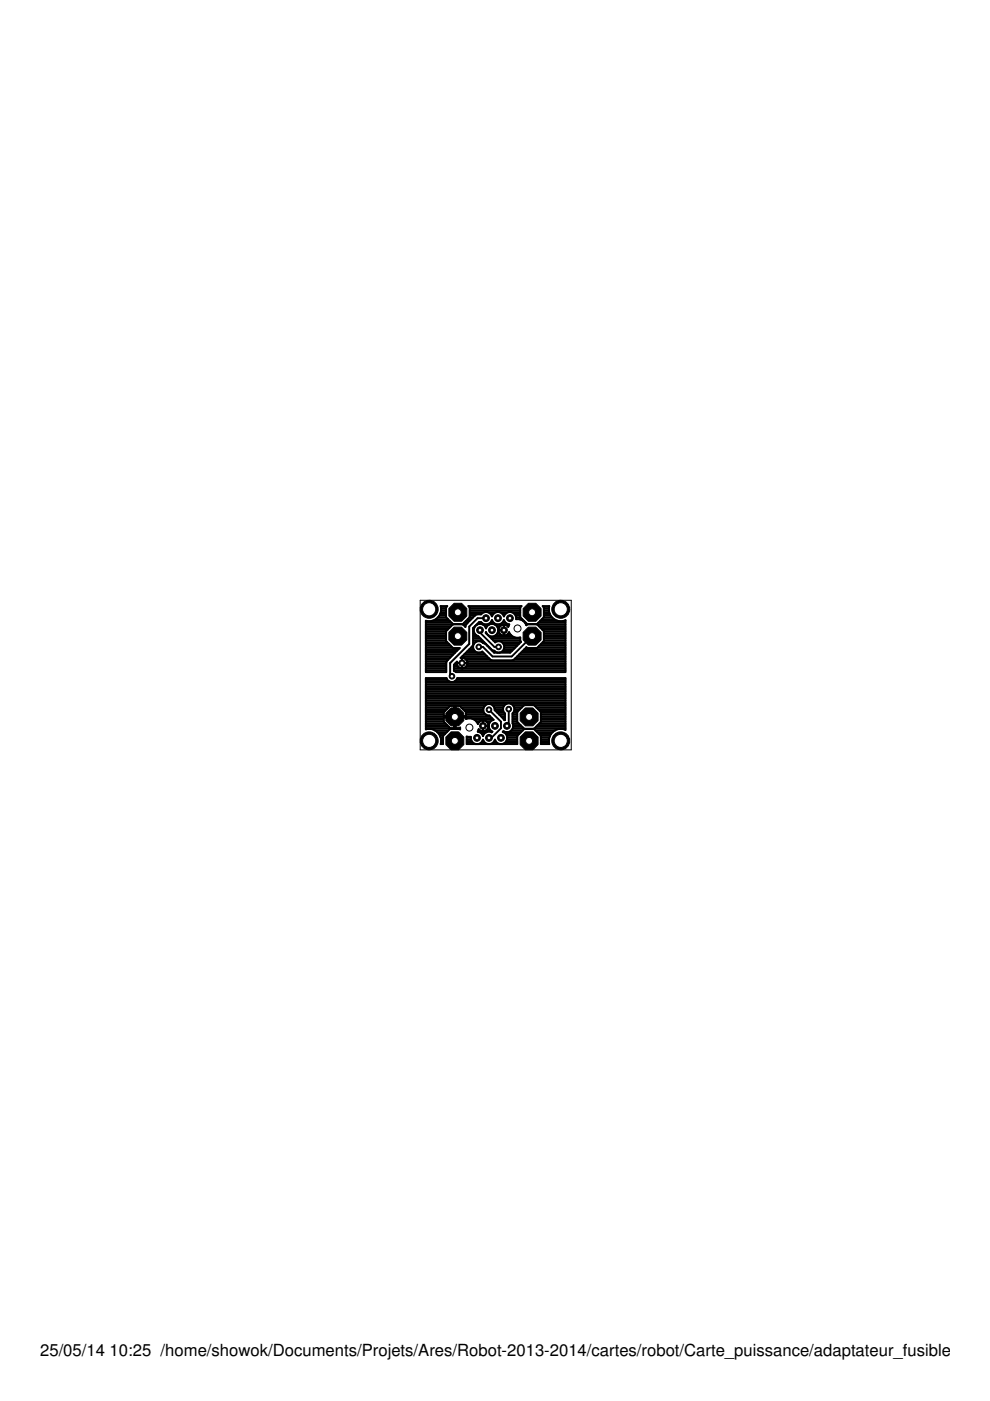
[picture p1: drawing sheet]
<svg xmlns="http://www.w3.org/2000/svg" width="210mm" height="297mm" viewBox="0 0 210 297" stroke-linecap="round" stroke-linejoin="round" font-family="sans-serif">
<defs><g id="words">
<g font-size="3.5">
<text x="8.5" y="287.5">25/05/14</text>
<text x="23.2" y="287.5">10:25 /home/showok/Documents/Projets/Ares/Robot-2013-2014/cartes/robot/Carte_puissance/adaptateur_fusible.brd</text>
</g>
</g></defs>
<path d="M101.8 133.6v.5l3 3.1h.9M103 131.1h-1.7l-1.8 1.7M112.8 134.9l-4.3 4.3h-4.1l-2-2h-.9M95.8 143v.4M103.7 150.5l2.5 2.5v1.4l-2 2h-.5M107.9 150.3v3.2l-.4 .4" fill="none" stroke="#000" stroke-width=".4"/>
<g fill="none" stroke="#000" stroke-width=".42">
<path d="M90.3 139.5h5.1M90.3 132.4h5.7M90.3 138.4h6.2M90.3 139.9h4.7M90.3 139.1h5.4M90.3 138.8h5.8M90.3 138h6.5M90.3 137.6h6.9M90.3 137.3h5.6M90.3 136.9h5.2M90.3 136.5h4.9M90.3 136.2h4.5"/>
<path d="M90.3 135.8h4.3M90.3 135.4h4.3M90.3 135h4.3M90.3 134.7h4.3M90.3 134.3h4.3M90.3 133.9h4.3M90.3 133.5h4.6M90.3 133.2h4.9M90.3 132.8h5.3M90.3 132h5.5M90.5 131.7l-.2-.1v10.9h4.3v-2.1l.1-.3 2.8-2.7h-1.5l-1.4-1.5v-2.1l1.4-1.4h2.1l.6 .5 .1-.5M91.5 131.7h3.9"/>
<path d="M92.4 131.3h2.6M92.8 130.9h1.8M93.2 130.5h1.4M93.3 130.2h1.3M93.5 129.8h1.1M93.5 128.7a2.6 2.6 0 0 1-3.2 3M93.5 128.7l-.1-.2h1.4l-.2 .3v2.1l1.4 1.4h2.1l1.5-1.4v-2.1l-.3-.3h11.3l-.3 .3v2.1l1.5 1.4h2.1l1.4-1.4v-2.1l-.2-.3h1.4l-.1 .2M93.5 129.4h1.1M93.5 129.1h1.1M93.5 128.7h1.2M97.9 139.5v2.2M97.9 139.5h.1"/>
<path d="M97.9 139.9h.1M98 139.1h5.3M98.2 132.4h.6M98.4 139.5h5.2M98.4 138.8h4.5M98.4 139.5a1.18 1.18 0 0 1 .7 1.2M98.4 132h.8M98.6 132.8h.1M98.8 131.7h.7M98.8 138.4h3.7M98.9 139.9h5.1M99 132.2h.1"/>
<path d="M99.1 131.3h.8M99.1 138h1.6M99.5 132.8v3.7l-4.1 4.1v2.4l.4 .4M99.5 137.6h.9M99.5 128.7h10.9M99.5 130.9h.8M99.6 130.5h1M99.6 130.2h2.5M99.6 129.8h3.1M99.6 129.4h10.7M99.6 129.1h10.7M99.9 137.3h.4"/>
<path d="M100.2 136.9h.1M100.3 136.5h.2M100.3 136.2h.5M100.3 135.8h2M100.3 135.4h1.6M100.3 135h1.2M100.3 134.7h.7M100.3 134.3h.3M100.3 133.9h.2M100.3 133.5h.2M100.3 133.2h.2M100.6 132.9a1.33 1.33 0 0 0 .8 2l3 3 .4 .1a1.22 1.22 0 0 0 1.5 .3 1.22 1.22 0 0 0 .6-1.4"/>
<path d="M100.7 132.8h.1M101 132.5a1.33 1.33 0 0 1 2 .7 1.33 1.33 0 0 1 2.1-.7 1.33 1.33 0 0 1 0 2.2 1.33 1.33 0 0 1-2.1-.7v.2l2 2M101.1 132.4h.1M101.5 132h.7M102.2 136.2h.5M102.3 132.4h1.5M102.8 132.4l-.8-.5h-.4l-1.3 1.3v3.5l-.1 .3-2.5 2.5h.7M102.8 132.8h.5M102.9 136.5h.1M103 133.2h.1M103.1 134.3h.1M103.3 136.9h.1"/>
<path d="M103.3 132.4l.5-.2 .5-.7 .5 .7 .5 .2M103.4 129.8h1.8M103.5 134.7h.1M103.7 137.3h.1M103.8 135h5.1M103.9 132h.8M104 130.2h.6M104 137.6h.2M104.2 135.4h6.1M104.2 131.7h.2M104.2 130.5h.2M104.4 138h.5"/>
<path d="M104.6 135.8h5.7M104.9 132.4h3.1l-.2 .5M105 136.2h.1M105 136.2a1.21 1.21 0 0 1 1.9 .7M105.1 134.7h1.2M105.3 132.8h.7M105.5 134.3h.4M105.6 133.2h.2M105.6 133.9h.1M105.6 133.5h.1M105.7 133.6h1.2M105.7 133.5a1.17 1.17 0 0 0 .9 1.2 1.17 1.17 0 0 0 1.3-.6"/>
<path d="M105.8 133.2l-.1 .3M105.8 132.4l.5-.2 .5-.7 .6 .7 .5 .2M105.9 129.8h1.9M106.4 136.2h4M106.5 132h.7M106.5 130.2h.7M106.6 138h1.9M106.8 131.7h.1M106.8 136.5h3.2M106.8 130.5h.1M106.8 137.6h2.1M106.8 132.4v2.4"/>
<path d="M106.8 134.7h.1M106.8 134.3h.1M106.8 133.9h.1M106.8 133.5h.1M106.8 133.2h.1M106.8 132.8h.1M106.9 137.3h2.4M106.9 136.9h2.7M107.4 134.7h1M107.7 132.8h.1M107.8 132.9a1.16 1.16 0 0 0-2 .3M107.8 132.9h.1"/>
<path d="M107.8 134.3h.2M107.9 134a1.91 1.91 0 0 0 2.4 1.1v.8l.2 .2-2.3 2.3h-3.4l-1.9-1.9-.5-.1a1.22 1.22 0 0 0-1.2-.4 1.22 1.22 0 0 0-.9 .9M107.9 134v.1M108.5 129.8h1.8M108.9 139.9h11M109.1 130.2h1.2M109.3 139.5h10.6M109.3 130.5h1M109.4 130.9h1M109.7 139.1h10.2M110.1 138.8h9.8M110.1 131.3l.7 .3 .6 .5 .2 .5 .2-.2h2.1l1.4 1.4v2.1l-1.4 1.5h-2.1l-.2-.2-2.6 2.7-.3 .1h-4.4l-.3-.1-1.7-1.7a1.24 1.24 0 0 1-1.4 0 1.24 1.24 0 0 1-.6-1.3"/>
<path d="M110.4 138.4h9.5M110.7 131.3h-1.3a1.33 1.33 0 0 0-1-1.5 1.33 1.33 0 0 0-1.6 .9 1.32 1.32 0 0 0-1.2-1 1.32 1.32 0 0 0-1.3 1 1.32 1.32 0 0 0-1-1 1.32 1.32 0 0 0-1.3 .6l-1.2 .1-2 2M110.8 138h9.1M110.9 131.7h.2M111.2 137.6h8.7M111.3 132h.2M111.5 132.4h.2M111.5 137.3h.2M113.9 132.4h6M114 137.3h5.9M114.1 132h5.8M114.3 132.8h5.6"/>
<path d="M114.3 136.9h5.6M114.5 131.7h5.4M114.6 133.2h5.3M114.7 136.5h5.2M114.9 131.3h2.6M115 133.5h4.9M115.1 136.2h4.8M115.2 128.7h1.2M115.3 130.9h1.8M115.3 135.8h4.6M115.3 135.4h4.6M115.3 135h4.6"/>
<path d="M115.3 134.7h4.6M115.3 134.3h4.6M115.3 133.9h4.6M115.3 130.5h1.5M115.3 130.2h1.3M115.3 129.8h1.1M115.3 129.4h1.1M115.3 129.1h1.1M116.4 128.7v1l.4 .9 .7 .7M117.5 131.3l.9 .4M119.4 131.7l.5-.2v11h-23.3l-.4-.3v-1.3l.7-.6M90.3 149.2h17.1"/>
<path d="M90.3 149.6h12.5M90.3 154.5h7.3M90.3 154.1h4.9M90.3 153.7h4.5M90.3 153.4h4.2M90.3 153h3.8M90.3 152.6h3.8M90.3 152.3h3.8M90.3 151.9h6M90.3 151.5h3.8M90.3 151.1h3.8M90.3 150.7h4.1"/>
<path d="M90.3 150.4h4.4M90.3 150h4.8M90.3 148.9h29.6M90.3 148.5h29.6M90.3 148.1h29.6M90.3 147.8h29.6M90.3 147.4h29.6M90.3 147h29.6M90.3 146.6h29.6M90.3 146.3h29.6M90.3 145.9h29.6M90.3 145.5h29.6"/>
<path d="M90.3 145.1h29.6M90.3 144.8h29.6M90.3 144.4h4.8M90.3 144h4.5M90.3 142.1h4.3M90.3 141.8h4.3M90.3 141.4h4.3M90.3 141h4.3M90.3 140.7h4.3M90.3 140.3h4.4M92.2 154.9h2.9M92.7 155.2h2"/>
<path d="M93.1 155.6h1.3M93.3 156h.7M93.4 156.4h.5M93.5 157.5h.4M93.5 157.1h.4M93.5 156.7h.4M94.1 153v-.8h4.7v.2a1.89 1.89 0 0 1 2.5 1.1 1.16 1.16 0 0 1 1.6-.6 1.16 1.16 0 0 1 .5 1.6M95.5 149.6l-1.4 1.4v.8h4.7v-.8l-1.4-1.4M96.2 142.1h23.7M96.2 141.8h23.7M96.2 141.4h1M96.2 141h.7"/>
<path d="M96.3 149.6v4.8h-.8l-1.4-1.4M96.3 154.1h.3M96.3 153.7h.3M96.3 153.4h.3M96.3 153h.3M96.3 152.6h.3M96.3 152.3h.3M96.3 151.5h.3M96.3 151.1h.3M96.3 150.7h.3M96.3 150.4h.3M96.3 150h.3"/>
<path d="M96.5 144.4l.5-.6h22.9v11a2.49 2.49 0 0 0-2.7 .3 2.49 2.49 0 0 0-.7 2.7h-1.8v-1.8l-1.5-1.4h-2.1l-1.4 1.4v1.8h-10.7v-1.6h.8a1.3 1.3 0 0 0 1.1 1.6M96.5 144.4a1.21 1.21 0 0 1-1.8-.6h-4.4v10.8a2.5 2.5 0 0 1 3.1 3.2h.5v-1.8l1.5-1.4h2.2v-.4l-.2 .2h-.8v-4.8M96.5 144.4h23.4M96.5 140.7h.3M96.6 151.9h7.3M96.8 140.6h2.3M96.8 140.7l.1 .3M96.9 144h23M96.9 140.3l-.1 .4M96.9 141a1.13 1.13 0 0 0 1.1 .7 1.13 1.13 0 0 0 1-.7M97.8 150h4.8M97.9 141.4h.1"/>
<path d="M97.9 141h.1M97.9 140.7h.1M97.9 140.3h.1M98.1 150.4h4.4M98.5 150.7h4M98.8 141.4h21.1M98.8 152.3h5.5M98.8 151.5h4.2M98.8 151.1h3.8M99 157.5h1.3M99 157.1h1M99 156.7h.8"/>
<path d="M99 156.4h.8M99 141h20.9M99.1 140.3h20.8M99.1 140.7l-.1 .3M99.1 140.7h20.8M100.6 152.6h4M101 153h.7M101.3 153.4h.1M101.4 157.8l.5-.2 .5-.8 .5 .8 .5 .2M101.4 154.9h.3M101.5 154.7l-.2 .4a1.18 1.18 0 0 1 1.1 1 1.28 1.28 0 0 1 1.8-.8M101.5 154.6v.1"/>
<path d="M101.5 154.7l.3 .2M101.7 155.2h1.4M102 157.5h.8M102.2 155.6h.4M102.3 157.1h.2M102.4 156h.1M102.4 152.7v2.4M102.4 153.9h1.2M102.4 154.5h.1M102.4 154.9h.1M102.4 154.1h.1M102.4 153.7h.1"/>
<path d="M102.4 153.4h.1M102.4 153h.1M102.5 150.7l.5 .8M103 151.5l.7 .2 .9 .9a1.32 1.32 0 0 0-1 1.2 1.32 1.32 0 0 0 .8 1.3l-.2 .2M103.1 154.9h.9M103.1 153h.9M103.4 154.5a1.15 1.15 0 0 1-1.6 .4M103.4 154.5h.4M103.4 149.3a1.25 1.25 0 0 0-.9 1.4M103.4 153.4h.3M103.5 154.1h.1M103.6 153.7h.1"/>
<path d="M103.9 149.3a1.17 1.17 0 0 1 1 1.3l2.1 2.1 .1-1.4a1.22 1.22 0 0 1-.1-1.8 1.22 1.22 0 0 1 1.7 0 1.22 1.22 0 0 1 0 1.8v2a1.32 1.32 0 0 1-1 1.9M103.9 157.8l.5-.2 .5-.8 .6 .8 .5 .2M104.2 155.2h.1M104.5 157.5h.9M104.5 149.6h2.4M104.8 150h1.9M104.8 157.1h.3M104.9 150.4h1.8M105.1 150.7h1.6M105.5 151.1h1.4M105.8 151.5h1.3M106.2 151.9h.9"/>
<path d="M106.6 152.3h.5M106.7 155.2h3.8M106.9 152.6h.2M107 157.5h2.7M107.2 155.2l-.5-.2-.1 .2a1.3 1.3 0 0 1 .9 1.5M107.3 155.6h2.8M107.4 157.1h2.3M107.5 156h2.2M107.5 156.7l-.5 .9-.5 .2M107.5 156.7h2.2M107.5 156.4h2.2M108.4 149.2h11.5"/>
<path d="M108.4 154.9h2.4M108.7 154.5h11.2M108.7 153h1M108.7 152.6h1M108.7 152.3h1M108.7 151.9h1M108.7 151.5h1M108.7 153.4h1.3M108.8 154.1h1.9M108.8 153.7h1.6M108.8 151.1h.9M108.8 149.6h2.2"/>
<path d="M109 150.7h.9M109 150h1.6M109.1 150.4h1.2M111.1 154.5l-1.4-1.4v-2.1l1.4-1.5h2.1l1.5 1.5v2.1l-1.5 1.4M113.3 149.6h6.6M113.5 154.9h4.2M113.6 154.1h6.3M113.7 150h6.2M113.9 155.2h3.3M114 153.7h5.9M114.1 150.4h5.8M114.3 155.6h2.5"/>
<path d="M114.4 153.4h5.5M114.5 150.7h5.4M114.6 156h2M114.7 157.5h1.7M114.7 157.1h1.7M114.7 156.7h1.7M114.7 156.4h1.8M114.7 153h5.2M114.7 152.6h5.2M114.7 152.3h5.2M114.7 151.9h5.2M114.7 151.5h5.2"/>
<path d="M114.7 151.1h5.2"/>
</g>
<circle cx="101.1" cy="156.4" r=".72" fill="#000" stroke="#000" stroke-width=".21"/>
<circle cx="101.1" cy="156.4" r=".4" fill="#fff" stroke="#000" stroke-width=".21"/>
<circle cx="102.4" cy="153.9" r=".72" fill="#000" stroke="#000" stroke-width=".21"/>
<circle cx="102.4" cy="153.9" r=".4" fill="#fff" stroke="#000" stroke-width=".21"/>
<circle cx="103.7" cy="156.4" r=".72" fill="#000" stroke="#000" stroke-width=".21"/>
<circle cx="103.7" cy="156.4" r=".4" fill="#fff" stroke="#000" stroke-width=".21"/>
<circle cx="104.9" cy="153.9" r=".72" fill="#000" stroke="#000" stroke-width=".21"/>
<circle cx="104.9" cy="153.9" r=".4" fill="#fff" stroke="#000" stroke-width=".21"/>
<circle cx="106.2" cy="156.4" r=".72" fill="#000" stroke="#000" stroke-width=".21"/>
<circle cx="106.2" cy="156.4" r=".4" fill="#fff" stroke="#000" stroke-width=".21"/>
<circle cx="107.5" cy="153.9" r=".72" fill="#000" stroke="#000" stroke-width=".21"/>
<circle cx="107.5" cy="153.9" r=".4" fill="#fff" stroke="#000" stroke-width=".21"/>
<circle cx="112.2" cy="152" r="2.06" fill="#000" stroke="#000" stroke-width=".21"/>
<circle cx="112.2" cy="152" r=".74" fill="#fff" stroke="#000" stroke-width=".21"/>
<circle cx="96.4" cy="152" r="2.06" fill="#000" stroke="#000" stroke-width=".21"/>
<circle cx="96.4" cy="152" r=".74" fill="#fff" stroke="#000" stroke-width=".21"/>
<circle cx="96.4" cy="157.1" r="2.06" fill="#000" stroke="#000" stroke-width=".21"/>
<circle cx="96.4" cy="157.1" r=".74" fill="#fff" stroke="#000" stroke-width=".21"/>
<circle cx="112.2" cy="157.1" r="2.06" fill="#000" stroke="#000" stroke-width=".21"/>
<circle cx="112.2" cy="157.1" r=".74" fill="#fff" stroke="#000" stroke-width=".21"/>
<circle cx="97.1" cy="134.9" r="2.06" fill="#000" stroke="#000" stroke-width=".21"/>
<circle cx="97.1" cy="134.9" r=".74" fill="#fff" stroke="#000" stroke-width=".21"/>
<circle cx="112.8" cy="134.9" r="2.06" fill="#000" stroke="#000" stroke-width=".21"/>
<circle cx="112.8" cy="134.9" r=".74" fill="#fff" stroke="#000" stroke-width=".21"/>
<circle cx="112.8" cy="129.8" r="2.06" fill="#000" stroke="#000" stroke-width=".21"/>
<circle cx="112.8" cy="129.8" r=".74" fill="#fff" stroke="#000" stroke-width=".21"/>
<circle cx="97.1" cy="129.8" r="2.06" fill="#000" stroke="#000" stroke-width=".21"/>
<circle cx="97.1" cy="129.8" r=".74" fill="#fff" stroke="#000" stroke-width=".21"/>
<circle cx="108.1" cy="131.1" r=".72" fill="#000" stroke="#000" stroke-width=".21"/>
<circle cx="108.1" cy="131.1" r=".4" fill="#fff" stroke="#000" stroke-width=".21"/>
<circle cx="106.8" cy="133.6" r=".72" fill="#000" stroke="#000" stroke-width=".21"/>
<circle cx="106.8" cy="133.6" r=".4" fill="#fff" stroke="#000" stroke-width=".21"/>
<circle cx="105.6" cy="131.1" r=".72" fill="#000" stroke="#000" stroke-width=".21"/>
<circle cx="105.6" cy="131.1" r=".4" fill="#fff" stroke="#000" stroke-width=".21"/>
<circle cx="104.3" cy="133.6" r=".72" fill="#000" stroke="#000" stroke-width=".21"/>
<circle cx="104.3" cy="133.6" r=".4" fill="#fff" stroke="#000" stroke-width=".21"/>
<circle cx="103" cy="131.1" r=".72" fill="#000" stroke="#000" stroke-width=".21"/>
<circle cx="103" cy="131.1" r=".4" fill="#fff" stroke="#000" stroke-width=".21"/>
<circle cx="101.8" cy="133.6" r=".72" fill="#000" stroke="#000" stroke-width=".21"/>
<circle cx="101.8" cy="133.6" r=".4" fill="#fff" stroke="#000" stroke-width=".21"/>
<circle cx="95.8" cy="143.4" r=".59" fill="#000" stroke="#000" stroke-width=".21"/>
<circle cx="95.8" cy="143.4" r=".4" fill="#fff" stroke="#000" stroke-width=".21"/>
<circle cx="105.7" cy="137.2" r=".59" fill="#000" stroke="#000" stroke-width=".21"/>
<circle cx="105.7" cy="137.2" r=".4" fill="#fff" stroke="#000" stroke-width=".21"/>
<circle cx="107.9" cy="150.3" r=".59" fill="#000" stroke="#000" stroke-width=".21"/>
<circle cx="107.9" cy="150.3" r=".4" fill="#fff" stroke="#000" stroke-width=".21"/>
<circle cx="103.7" cy="150.5" r=".59" fill="#000" stroke="#000" stroke-width=".21"/>
<circle cx="103.7" cy="150.5" r=".4" fill="#fff" stroke="#000" stroke-width=".21"/>
<circle cx="98" cy="140.6" r=".68" fill="#000" stroke="#000" stroke-width=".21"/>
<circle cx="98" cy="140.6" r=".44" fill="#fff" stroke="#000" stroke-width=".21"/>
<circle cx="91" cy="157.1" r="1.91" fill="#000" stroke="#000" stroke-width=".21"/>
<circle cx="91" cy="157.1" r="1.4" fill="#fff" stroke="#000" stroke-width=".21"/>
<circle cx="118.9" cy="157.1" r="1.91" fill="#000" stroke="#000" stroke-width=".21"/>
<circle cx="118.9" cy="157.1" r="1.4" fill="#fff" stroke="#000" stroke-width=".21"/>
<circle cx="118.9" cy="129.2" r="1.91" fill="#000" stroke="#000" stroke-width=".21"/>
<circle cx="118.9" cy="129.2" r="1.4" fill="#fff" stroke="#000" stroke-width=".21"/>
<circle cx="91" cy="129.2" r="1.91" fill="#000" stroke="#000" stroke-width=".21"/>
<circle cx="91" cy="129.2" r="1.4" fill="#fff" stroke="#000" stroke-width=".21"/>
<circle cx="101.5" cy="137.2" r=".59" fill="#000" stroke="#000" stroke-width=".21"/>
<circle cx="101.5" cy="137.2" r=".4" fill="#fff" stroke="#000" stroke-width=".21"/>
<g fill="none" stroke="#000" stroke-width=".21">
<path d="M89.1 127.3h32v31.7h-32z"/>
<circle cx="109.7" cy="133.2" r=".74"/>
<circle cx="99.5" cy="154.3" r=".74"/>
</g>
<use href="#words"/>
</svg>
